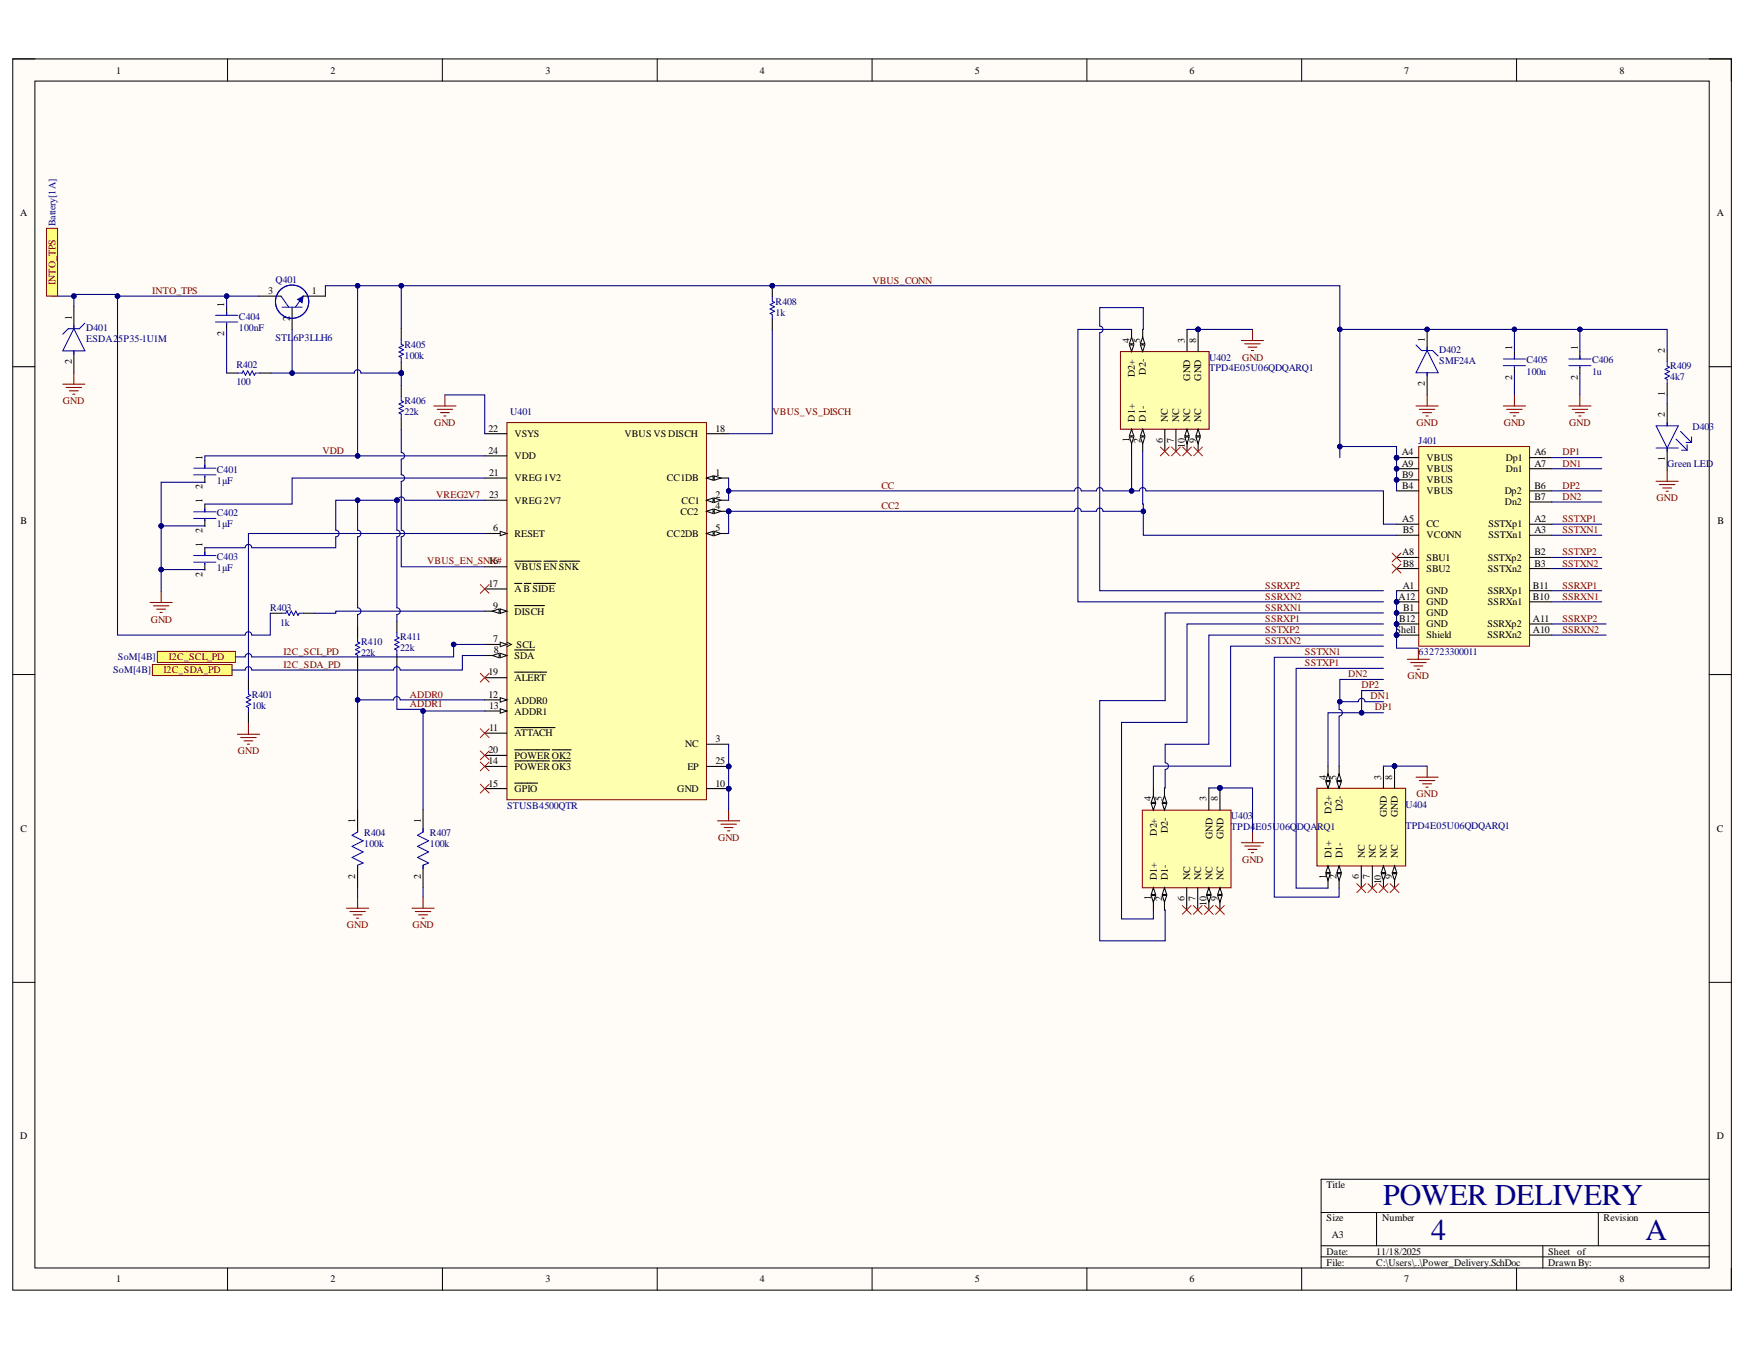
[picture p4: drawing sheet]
<svg xmlns="http://www.w3.org/2000/svg" width="279mm" height="216mm" viewBox="0 0 279 216" stroke-linecap="round" stroke-linejoin="round" font-family="sans-serif">
<defs><g id="words">
<g font-size="4.8" fill="#000080">
<text x="221.3" y="192.7">POWER DELIVERY</text>
<text x="229" y="198.3">4</text>
<text x="263.3" y="198.3">A</text>
</g>
<g font-size="1.6">
<text x="18.6" y="11.8">1</text>
<text x="52.9" y="11.8">2</text>
<text x="87.3" y="11.8">3</text>
<text x="121.6" y="11.8">4</text>
<text x="156" y="11.8">5</text>
<text x="190.4" y="11.8">6</text>
<text x="224.7" y="11.8">7</text>
<text x="259.2" y="11.8">8</text>
<text x="3.2" y="34.6">A</text>
<text x="274.7" y="34.6">A</text>
<text x="42.9" y="47">3</text>
<text x="49.9" y="47">1</text>
<text x="11.5" y="51.2" transform="rotate(-90 11.5 51.2)">1</text>
<text x="35.9" y="53.8" transform="rotate(-90 35.9 53.8)">2</text>
<text x="35.9" y="49.1" transform="rotate(-90 35.9 49.1)">1</text>
<text x="46.4" y="51.3" transform="rotate(-90 46.4 51.3)">2</text>
<text x="11.5" y="58.2" transform="rotate(-90 11.5 58.2)">2</text>
<text x="180.7" y="54.8" transform="rotate(-90 180.7 54.8)">4</text>
<text x="182.5" y="54.8" transform="rotate(-90 182.5 54.8)">5</text>
<text x="183.4" y="59.9" transform="rotate(-90 183.4 59.9)">D2-</text>
<text x="189.6" y="54.8" transform="rotate(-90 189.6 54.8)">3</text>
<text x="191.4" y="54.8" transform="rotate(-90 191.4 54.8)">8</text>
<text x="228" y="54.6" transform="rotate(-90 228 54.6)">1</text>
<text x="242" y="56" transform="rotate(-90 242 56)">1</text>
<text x="252.5" y="56" transform="rotate(-90 252.5 56)">1</text>
<text x="266.4" y="56.4" transform="rotate(-90 266.4 56.4)">2</text>
<text x="181.6" y="60.3" transform="rotate(-90 181.6 60.3)">D2+</text>
<text x="190.5" y="60.9" transform="rotate(-90 190.5 60.9)">GND</text>
<text x="192.2" y="60.9" transform="rotate(-90 192.2 60.9)">GND</text>
<text x="228" y="61.8" transform="rotate(-90 228 61.8)">2</text>
<text x="242" y="60.7" transform="rotate(-90 242 60.7)">2</text>
<text x="252.5" y="60.7" transform="rotate(-90 252.5 60.7)">2</text>
<text x="266.4" y="63.4" transform="rotate(-90 266.4 63.4)">1</text>
<text x="78.2" y="69">22</text>
<text x="82.3" y="69.9">VSYS</text>
<text x="99.9" y="69.9">VBUS VS DISCH</text>
<text x="114.5" y="69">18</text>
<text x="180.7" y="70.6" transform="rotate(-90 180.7 70.6)">1</text>
<text x="181.6" y="67.4" transform="rotate(-90 181.6 67.4)">D1+</text>
<text x="182.5" y="70.8" transform="rotate(-90 182.5 70.8)">2</text>
<text x="183.4" y="67.4" transform="rotate(-90 183.4 67.4)">D1-</text>
<text x="186.1" y="70.8" transform="rotate(-90 186.1 70.8)">6</text>
<text x="186.9" y="67.4" transform="rotate(-90 186.9 67.4)">NC</text>
<text x="187.8" y="70.8" transform="rotate(-90 187.8 70.8)">7</text>
<text x="188.7" y="67.4" transform="rotate(-90 188.7 67.4)">NC</text>
<text x="189.6" y="71.6" transform="rotate(-90 189.6 71.6)">10</text>
<text x="190.5" y="67.4" transform="rotate(-90 190.5 67.4)">NC</text>
<text x="191.4" y="70.8" transform="rotate(-90 191.4 70.8)">9</text>
<text x="192.2" y="67.4" transform="rotate(-90 192.2 67.4)">NC</text>
<text x="266.4" y="66.7" transform="rotate(-90 266.4 66.7)">2</text>
<text x="32.4" y="73.5" transform="rotate(-90 32.4 73.5)">1</text>
<text x="78.2" y="72.6">24</text>
<text x="78.3" y="76.1">21</text>
<text x="82.3" y="73.4">VDD</text>
<text x="82.3" y="77">VREG 1V2</text>
<text x="106.7" y="77">CC1DB</text>
<text x="114.5" y="76.1">1</text>
<text x="224.3" y="72.8">A4</text>
<text x="224.3" y="74.6">A9</text>
<text x="224.4" y="76.4">B9</text>
<text x="228.3" y="73.7">VBUS</text>
<text x="228.3" y="75.5">VBUS</text>
<text x="228.3" y="77.2">VBUS</text>
<text x="241" y="73.7">Dp1</text>
<text x="241" y="75.5">Dn1</text>
<text x="245.5" y="72.8">A6</text>
<text x="245.5" y="74.6">A7</text>
<text x="266.4" y="73.7" transform="rotate(-90 266.4 73.7)">1</text>
<text x="3.3" y="83.8">B</text>
<text x="32.4" y="80.5" transform="rotate(-90 32.4 80.5)">1</text>
<text x="32.4" y="78.3" transform="rotate(-90 32.4 78.3)">2</text>
<text x="78.3" y="79.7">23</text>
<text x="82.3" y="80.5">VREG 2V7</text>
<text x="108.9" y="82.3">CC2</text>
<text x="109.1" y="80.5">CC1</text>
<text x="114.5" y="79.7">2</text>
<text x="114.5" y="81.5">4</text>
<text x="224.4" y="83.5">A5</text>
<text x="224.4" y="78.2">B4</text>
<text x="228.3" y="79">VBUS</text>
<text x="240.8" y="79">Dp2</text>
<text x="240.8" y="80.8">Dn2</text>
<text x="245.5" y="83.5">A2</text>
<text x="245.5" y="78.2">B6</text>
<text x="245.5" y="79.9">B7</text>
<text x="274.8" y="83.8">B</text>
<text x="32.4" y="87.5" transform="rotate(-90 32.4 87.5)">1</text>
<text x="32.4" y="85.2" transform="rotate(-90 32.4 85.2)">2</text>
<text x="78.9" y="84.9">6</text>
<text x="82.3" y="85.9">RESET</text>
<text x="106.7" y="85.9">CC2DB</text>
<text x="114.5" y="84.9">5</text>
<text x="224.4" y="88.8">A8</text>
<text x="224.5" y="85.3">B5</text>
<text x="228.3" y="84.3">CC</text>
<text x="228.3" y="89.7">SBU1</text>
<text x="228.3" y="86.1">VCONN</text>
<text x="238.1" y="89.7">SSTXp2</text>
<text x="238.2" y="84.3">SSTXp1</text>
<text x="238.2" y="86.1">SSTXn1</text>
<text x="245.5" y="85.3">A3</text>
<text x="245.5" y="88.8">B2</text>
<text x="32.4" y="92.2" transform="rotate(-90 32.4 92.2)">2</text>
<text x="78.2" y="93.8">17</text>
<text x="82.3" y="94.7">A B SIDE</text>
<text x="82.3" y="91.2">VBUS EN SNK</text>
<text x="223.8" y="95.9">A12</text>
<text x="224.5" y="94.2">A1</text>
<text x="224.5" y="90.6">B8</text>
<text x="228.3" y="95">GND</text>
<text x="228.3" y="91.4">SBU2</text>
<text x="238.1" y="91.4">SSTXn2</text>
<text x="238.1" y="95">SSRXp1</text>
<text x="245.3" y="95.9">B10</text>
<text x="245.3" y="94.2">B11</text>
<text x="245.5" y="90.6">B3</text>
<text x="78.9" y="97.4">9</text>
<text x="82.3" y="98.3">DISCH</text>
<text x="223.3" y="101.3">Shell</text>
<text x="223.9" y="99.5">B12</text>
<text x="224.6" y="97.7">B1</text>
<text x="228.3" y="96.8">GND</text>
<text x="228.3" y="98.6">GND</text>
<text x="228.3" y="100.3">GND</text>
<text x="238" y="100.3">SSRXp2</text>
<text x="238.1" y="96.8">SSRXn1</text>
<text x="245.3" y="101.3">A10</text>
<text x="245.3" y="99.5">A11</text>
<text x="78.9" y="102.7">7</text>
<text x="79" y="104.5">8</text>
<text x="82.3" y="105.4">SDA</text>
<text x="82.7" y="103.6">SCL</text>
<text x="228.3" y="102.1">Shield</text>
<text x="238" y="102.1">SSRXn2</text>
<text x="78.2" y="111.6">12</text>
<text x="78.2" y="108">19</text>
<text x="78.3" y="113.4">13</text>
<text x="82.3" y="112.5">ADDR0</text>
<text x="82.3" y="109">ALERT</text>
<text x="78.3" y="116.9">11</text>
<text x="82.3" y="114.3">ADDR1</text>
<text x="82.3" y="117.8">ATTACH</text>
<text x="109.7" y="119.5">NC</text>
<text x="114.5" y="118.7">3</text>
<text x="78.2" y="125.8">15</text>
<text x="78.2" y="120.5">20</text>
<text x="78.2" y="122.2">14</text>
<text x="82.3" y="121.3">POWER OK2</text>
<text x="82.3" y="123.1">POWER OK3</text>
<text x="110" y="123.1">EP</text>
<text x="114.5" y="122.2">25</text>
<text x="114.5" y="125.8">10</text>
<text x="212.2" y="124.7" transform="rotate(-90 212.2 124.7)">4</text>
<text x="213.9" y="124.7" transform="rotate(-90 213.9 124.7)">5</text>
<text x="221" y="124.7" transform="rotate(-90 221 124.7)">3</text>
<text x="222.8" y="124.7" transform="rotate(-90 222.8 124.7)">8</text>
<text x="56.9" y="131.6" transform="rotate(-90 56.9 131.6)">1</text>
<text x="67.3" y="131.6" transform="rotate(-90 67.3 131.6)">1</text>
<text x="82.3" y="126.6">GPIO</text>
<text x="108.4" y="126.6">GND</text>
<text x="184.2" y="128.2" transform="rotate(-90 184.2 128.2)">4</text>
<text x="186" y="128.2" transform="rotate(-90 186 128.2)">5</text>
<text x="193.1" y="128.2" transform="rotate(-90 193.1 128.2)">3</text>
<text x="194.9" y="128.2" transform="rotate(-90 194.9 128.2)">8</text>
<text x="213" y="130.1" transform="rotate(-90 213 130.1)">D2+</text>
<text x="214.8" y="129.8" transform="rotate(-90 214.8 129.8)">D2-</text>
<text x="221.9" y="130.7" transform="rotate(-90 221.9 130.7)">GND</text>
<text x="223.7" y="130.7" transform="rotate(-90 223.7 130.7)">GND</text>
<text x="3.3" y="133.1">C</text>
<text x="185.1" y="133.7" transform="rotate(-90 185.1 133.7)">D2+</text>
<text x="186.9" y="133.2" transform="rotate(-90 186.9 133.2)">D2-</text>
<text x="194" y="134.2" transform="rotate(-90 194 134.2)">GND</text>
<text x="195.8" y="134.2" transform="rotate(-90 195.8 134.2)">GND</text>
<text x="213" y="137.2" transform="rotate(-90 213 137.2)">D1+</text>
<text x="214.8" y="137.2" transform="rotate(-90 214.8 137.2)">D1-</text>
<text x="218.4" y="137.2" transform="rotate(-90 218.4 137.2)">NC</text>
<text x="220.2" y="137.2" transform="rotate(-90 220.2 137.2)">NC</text>
<text x="221.9" y="137.2" transform="rotate(-90 221.9 137.2)">NC</text>
<text x="223.7" y="137.2" transform="rotate(-90 223.7 137.2)">NC</text>
<text x="274.7" y="133.1">C</text>
<text x="56.9" y="140.5" transform="rotate(-90 56.9 140.5)">2</text>
<text x="67.3" y="140.5" transform="rotate(-90 67.3 140.5)">2</text>
<text x="184.2" y="144" transform="rotate(-90 184.2 144)">1</text>
<text x="185.1" y="140.8" transform="rotate(-90 185.1 140.8)">D1+</text>
<text x="186.9" y="140.8" transform="rotate(-90 186.9 140.8)">D1-</text>
<text x="190.5" y="140.8" transform="rotate(-90 190.5 140.8)">NC</text>
<text x="192.2" y="140.8" transform="rotate(-90 192.2 140.8)">NC</text>
<text x="194" y="140.8" transform="rotate(-90 194 140.8)">NC</text>
<text x="195.8" y="140.8" transform="rotate(-90 195.8 140.8)">NC</text>
<text x="212.2" y="140.5" transform="rotate(-90 212.2 140.5)">1</text>
<text x="213.9" y="140.6" transform="rotate(-90 213.9 140.6)">2</text>
<text x="217.4" y="140.6" transform="rotate(-90 217.4 140.6)">6</text>
<text x="219.2" y="140.6" transform="rotate(-90 219.2 140.6)">7</text>
<text x="221" y="141.4" transform="rotate(-90 221 141.4)">10</text>
<text x="222.8" y="140.6" transform="rotate(-90 222.8 140.6)">9</text>
<text x="186" y="144.1" transform="rotate(-90 186 144.1)">2</text>
<text x="189.5" y="144.2" transform="rotate(-90 189.5 144.2)">6</text>
<text x="191.3" y="144.1" transform="rotate(-90 191.3 144.1)">7</text>
<text x="193.1" y="144.9" transform="rotate(-90 193.1 144.9)">10</text>
<text x="194.9" y="144.1" transform="rotate(-90 194.9 144.1)">9</text>
<text x="3.2" y="182.2">D</text>
<text x="274.7" y="182.2">D</text>
<text x="212.3" y="190">Title</text>
<text x="212.3" y="195.3">Size</text>
<text x="221.2" y="195.3">Number</text>
<text x="256.6" y="195.3">Revision</text>
<text x="212.3" y="200.7">Date:</text>
<text x="212.3" y="202.4">File:</text>
<text x="213.1" y="198">A3</text>
<text x="220.2" y="200.7">11/18/2025</text>
<text x="220.2" y="202.4">C:\Users\..\Power_Delivery.SchDoc</text>
<text x="247.7" y="200.7">Sheet of</text>
<text x="247.7" y="202.4">Drawn By:</text>
<text x="18.6" y="205.1">1</text>
<text x="52.9" y="205.1">2</text>
<text x="87.3" y="205.1">3</text>
<text x="121.6" y="205.1">4</text>
<text x="156" y="205.1">5</text>
<text x="190.4" y="205.1">6</text>
<text x="224.7" y="205.1">7</text>
<text x="259.2" y="205.1">8</text>
</g>
<g font-size="1.6" fill="#000080">
<text x="8.9" y="36.1" transform="rotate(-90 8.9 36.1)">Battery[1A]</text>
<text x="44.1" y="45.3">Q401</text>
<text x="13.8" y="53">D401</text>
<text x="38.2" y="51.2">C404</text>
<text x="38.2" y="53">100nF</text>
<text x="124.1" y="48.7">R408</text>
<text x="124.1" y="50.5">1k</text>
<text x="13.8" y="54.7">ESDA2</text>
<text x="18.9" y="54.7">5P35-1U1M</text>
<text x="37.8" y="58.8">R402</text>
<text x="44.1" y="54.5">STL</text>
<text x="46.9" y="54.5">6P3LLH6</text>
<text x="64.7" y="55.6">R405</text>
<text x="64.7" y="57.4">100k</text>
<text x="193.5" y="57.7">U402</text>
<text x="193.5" y="59.4">TPD4E05U06QDQARQ1</text>
<text x="230.3" y="56.4">D402</text>
<text x="230.3" y="58.2">SMF24A</text>
<text x="244.3" y="58.1">C405</text>
<text x="244.3" y="59.9">100n</text>
<text x="254.8" y="58.1">C406</text>
<text x="254.8" y="59.9">1u</text>
<text x="267.3" y="59">R409</text>
<text x="37.8" y="61.6">100</text>
<text x="64.7" y="64.6">R406</text>
<text x="267.3" y="60.8">4k7</text>
<text x="64.7" y="66.4">22k</text>
<text x="81.6" y="66.3">U401</text>
<text x="227" y="71.1">J401</text>
<text x="270.8" y="68.8">D40</text>
<text x="273.5" y="68.8">3</text>
<text x="34.7" y="75.6">C401</text>
<text x="34.7" y="77.4">1µF</text>
<text x="266.8" y="74.7">Green LED</text>
<text x="34.7" y="82.6">C402</text>
<text x="34.7" y="84.3">1µF</text>
<text x="34.7" y="89.6">C403</text>
<text x="34.7" y="91.4">1µF</text>
<text x="43.2" y="97.7">R403</text>
<text x="44.8" y="100.1">1k</text>
<text x="18.1" y="107.7">SoM[4B]</text>
<text x="18.9" y="105.6">SoM[4B]</text>
<text x="57.8" y="103.2">R410</text>
<text x="57.8" y="105">22k</text>
<text x="64" y="102.4">R411</text>
<text x="64" y="104.1">22k</text>
<text x="227" y="104.7">632723300011</text>
<text x="40.3" y="111.6">R401</text>
<text x="40.3" y="113.4">10k</text>
<text x="81.1" y="129.3">STUSB4500QTR</text>
<text x="197" y="131">U403</text>
<text x="224.9" y="129.2">U404</text>
<text x="58.3" y="133.7">R404</text>
<text x="58.3" y="135.5">100k</text>
<text x="68.8" y="133.7">R407</text>
<text x="68.8" y="135.5">100k</text>
<text x="197" y="132.7">TPD4</text>
<text x="200.9" y="132.7">E05U06Q</text>
<text x="207.5" y="132.7">DQA</text>
<text x="210.8" y="132.7">RQ1</text>
<text x="224.9" y="132.6">TPD4E05U06QDQARQ1</text>
</g>
<g font-size="1.6" fill="#800000">
<text x="8.9" y="45.6" transform="rotate(-90 8.9 45.6)">INTO_TPS</text>
<text x="24.4" y="47">INTO_TPS</text>
<text x="139.6" y="45.3">VBUS_CONN</text>
<text x="198.7" y="57.7">GND</text>
<text x="10.1" y="64.6">GND</text>
<text x="69.5" y="68.1">GND</text>
<text x="123.6" y="66.3">VBUS_VS_DISCH</text>
<text x="226.7" y="68.1">GND</text>
<text x="240.6" y="68.1">GND</text>
<text x="251.1" y="68.1">GND</text>
<text x="51.6" y="72.6">VDD</text>
<text x="250" y="72.8">DP1</text>
<text x="250" y="74.6">DN1</text>
<text x="69.8" y="79.7">VREG2V7</text>
<text x="141" y="78.2">CC</text>
<text x="141" y="81.5">CC2</text>
<text x="250" y="78.2">DP2</text>
<text x="250" y="79.9">DN2</text>
<text x="250" y="83.5">SSTXP1</text>
<text x="265.1" y="80.2">GND</text>
<text x="250" y="85.3">SSTXN1</text>
<text x="250" y="88.8">SSTXP2</text>
<text x="68.4" y="90.3">VBUS_EN_SN1K6#</text>
<text x="202.5" y="94.2">SSRXP2</text>
<text x="202.5" y="95.9">SSRXN2</text>
<text x="250" y="90.6">SSTXN2</text>
<text x="250" y="94.2">SSRXP1</text>
<text x="250" y="95.9">SSRXN1</text>
<text x="24.1" y="99.6">GND</text>
<text x="202.5" y="97.7">SSRXN1</text>
<text x="202.5" y="99.5">SSRXP1</text>
<text x="202.5" y="101.3">SSTXP2</text>
<text x="250" y="99.5">SSRXP2</text>
<text x="250" y="101.3">SSRXN2</text>
<text x="26.1" y="107.7">I2C_SDA_PD</text>
<text x="27" y="105.6">I2C_SCL_PD</text>
<text x="45.4" y="104.7">I2C_SCL_PD</text>
<text x="45.4" y="106.8">I2C_SDA_PD</text>
<text x="202.5" y="103">SSTXN2</text>
<text x="208.8" y="104.7">SSTXN1</text>
<text x="208.8" y="106.5">SSTXP1</text>
<text x="65.6" y="111.6">ADDR0</text>
<text x="65.6" y="113.1">ADDR1</text>
<text x="215.8" y="108.3">DN2</text>
<text x="217.9" y="110.1">DP2</text>
<text x="219.3" y="111.8">DN1</text>
<text x="220" y="113.6">DP1</text>
<text x="225.2" y="108.6">GND</text>
<text x="38.1" y="120.6">GND</text>
<text x="226.7" y="127.5">GND</text>
<text x="114.9" y="134.5">GND</text>
<text x="198.7" y="138">GND</text>
<text x="55.5" y="148.5">GND</text>
<text x="66" y="148.5">GND</text>
</g>
</g></defs>
<path d="M2 9.4h275.1v196.9h-275.1z" fill-rule="evenodd" fill="#fffcf8"/>
<path d="M2 9.4h275.1v196.9h-275.1z" fill="none" stroke="#000" stroke-width=".16"/>
<path d="M5.6 13h267.9v189.8h-267.9z" fill-rule="evenodd" fill="#fffcf8"/>
<g fill="none" stroke="#000" stroke-width=".16">
<path d="M2 9.4h3.6M5.6 13h267.9v189.8h-267.9zM36.4 9.4v3.6M70.8 9.4v3.6M105.2 9.4v3.6M139.5 9.4v3.6M173.9 9.4v3.6M208.3 9.4v3.6M242.7 9.4v3.6M273.5 9.4h3.6v3.6M2 58.6h3.6M273.5 58.6h3.6"/>
<path d="M2 107.9h3.6M273.5 107.9h3.6M2 157.1h3.6M273.5 157.1h3.6M211.4 193.9h62.1M211.4 199.2h62.1M220.3 193.9v5.3M246.9 199.2v3.6M255.8 193.9v5.3M273.5 188.6h-62.1v14.2M36.4 202.8v3.5M70.8 202.8v3.5"/>
<path d="M105.2 202.8v3.5M139.6 202.8v3.5M173.9 202.8v3.5M208.3 202.8v3.5M211.4 201h62.1M242.7 202.8v3.5M277.1 202.8v3.5"/>
</g>
<circle cx="191.7" cy="52.7" r=".35" fill="#000080"/>
<circle cx="191.7" cy="52.7" r=".35" fill="none" stroke="#000080" stroke-width=".16"/>
<path d="M179.3 56.2h14.2v12.5h-14.2z" fill-rule="evenodd" fill="#ffffb0"/>
<path d="M179.3 56.2h14.2v12.5h-14.2z" fill="none" stroke="#800000" stroke-width=".17"/>
<path d="M181.1 68.7v3.5" fill="none" stroke="#000" stroke-width=".17"/>
<path d="M181.1 68.7l.3 1h-.7z" fill="#f8fcff"/>
<path d="M181.1 68.7l.3 1h-.7z" fill="none" stroke="#000" stroke-width=".16"/>
<path d="M180.7 69.9h.7l-.3 1.1z" fill="#f8fcff"/>
<path d="M180.7 69.9h.7l-.3 1.1z" fill="none" stroke="#000" stroke-width=".16"/>
<path d="M182.9 68.7v3.5" fill="none" stroke="#000" stroke-width=".17"/>
<path d="M182.9 68.7l.3 1h-.7z" fill="#f8fcff"/>
<path d="M182.9 68.7l.3 1h-.7z" fill="none" stroke="#000" stroke-width=".16"/>
<path d="M182.5 69.9h.7l-.3 1.1z" fill="#f8fcff"/>
<path d="M182.5 69.9h.7l-.3 1.1z" fill="none" stroke="#000" stroke-width=".16"/>
<path d="M181.1 52.7v3.5M186.4 68.7v3.5M188.2 68.7v3.5" fill="none" stroke="#000" stroke-width=".17"/>
<path d="M180.7 55.2h.7l-.3 1z" fill="#f8fcff"/>
<path d="M180.7 55.2h.7l-.3 1z" fill="none" stroke="#000" stroke-width=".16"/>
<path d="M181.1 53.9l.3 1.1h-.7z" fill="#f8fcff"/>
<path d="M181.1 53.9l.3 1.1h-.7z" fill="none" stroke="#000" stroke-width=".16"/>
<path d="M182.9 52.7v3.5" fill="none" stroke="#000" stroke-width=".17"/>
<path d="M182.5 55.2h.7l-.3 1z" fill="#f8fcff"/>
<path d="M182.5 55.2h.7l-.3 1z" fill="none" stroke="#000" stroke-width=".16"/>
<path d="M182.9 53.9l.3 1.1h-.7z" fill="#f8fcff"/>
<path d="M182.9 53.9l.3 1.1h-.7z" fill="none" stroke="#000" stroke-width=".16"/>
<path d="M189.9 52.7v3.5M191.7 52.7v3.5" fill="none" stroke="#000" stroke-width=".17"/>
<circle cx="191.7" cy="52.7" r=".35" fill="#000080"/>
<circle cx="191.7" cy="52.7" r=".35" fill="none" stroke="#000080" stroke-width=".16"/>
<path d="M191.7 68.7v3.5" fill="none" stroke="#000" stroke-width=".17"/>
<path d="M191.7 68.7l.4 1h-.7z" fill="#f8fcff"/>
<path d="M191.7 68.7l.4 1h-.7z" fill="none" stroke="#000" stroke-width=".16"/>
<path d="M191.4 69.9h.7l-.4 1.1z" fill="#f8fcff"/>
<path d="M191.4 69.9h.7l-.4 1.1z" fill="none" stroke="#000" stroke-width=".16"/>
<path d="M189.9 68.7v3.5" fill="none" stroke="#000" stroke-width=".17"/>
<path d="M189.9 68.7l.4 1h-.7z" fill="#f8fcff"/>
<path d="M189.9 68.7l.4 1h-.7z" fill="none" stroke="#000" stroke-width=".16"/>
<path d="M189.6 69.9h.7l-.4 1.1z" fill="#f8fcff"/>
<path d="M189.6 69.9h.7l-.4 1.1z" fill="none" stroke="#000" stroke-width=".16"/>
<circle cx="223.2" cy="122.5" r=".35" fill="#000080"/>
<circle cx="223.2" cy="122.5" r=".35" fill="none" stroke="#000080" stroke-width=".16"/>
<path d="M210.7 126.1h14.2v12.4h-14.2z" fill-rule="evenodd" fill="#ffffb0"/>
<path d="M210.7 126.1h14.2v12.4h-14.2z" fill="none" stroke="#800000" stroke-width=".17"/>
<path d="M212.5 138.5v3.5" fill="none" stroke="#000" stroke-width=".17"/>
<path d="M212.5 138.5l.4 1.1h-.7z" fill="#f8fcff"/>
<path d="M212.5 138.5l.4 1.1h-.7z" fill="none" stroke="#000" stroke-width=".16"/>
<path d="M212.2 139.7h.7l-.4 1.1z" fill="#f8fcff"/>
<path d="M212.2 139.7h.7l-.4 1.1z" fill="none" stroke="#000" stroke-width=".16"/>
<path d="M214.3 138.5v3.5" fill="none" stroke="#000" stroke-width=".17"/>
<path d="M214.3 138.5l.3 1.1h-.7z" fill="#f8fcff"/>
<path d="M214.3 138.5l.3 1.1h-.7z" fill="none" stroke="#000" stroke-width=".16"/>
<path d="M213.9 139.7h.7l-.3 1.1z" fill="#f8fcff"/>
<path d="M213.9 139.7h.7l-.3 1.1z" fill="none" stroke="#000" stroke-width=".16"/>
<path d="M212.5 122.5v3.6M217.8 138.5v3.5M219.6 138.5v3.5" fill="none" stroke="#000" stroke-width=".17"/>
<path d="M212.2 125h.7l-.4 1.1z" fill="#f8fcff"/>
<path d="M212.2 125h.7l-.4 1.1z" fill="none" stroke="#000" stroke-width=".16"/>
<path d="M212.5 123.8l.4 1h-.7z" fill="#f8fcff"/>
<path d="M212.5 123.8l.4 1h-.7z" fill="none" stroke="#000" stroke-width=".16"/>
<path d="M214.3 122.5v3.6" fill="none" stroke="#000" stroke-width=".17"/>
<path d="M213.9 125h.7l-.3 1.1z" fill="#f8fcff"/>
<path d="M213.9 125h.7l-.3 1.1z" fill="none" stroke="#000" stroke-width=".16"/>
<path d="M214.3 123.8l.3 1h-.7z" fill="#f8fcff"/>
<path d="M214.3 123.8l.3 1h-.7z" fill="none" stroke="#000" stroke-width=".16"/>
<path d="M221.4 122.5v3.6M223.2 122.5v3.6" fill="none" stroke="#000" stroke-width=".17"/>
<circle cx="223.2" cy="122.5" r=".35" fill="#000080"/>
<circle cx="223.2" cy="122.5" r=".35" fill="none" stroke="#000080" stroke-width=".16"/>
<path d="M223.2 138.5v3.5" fill="none" stroke="#000" stroke-width=".17"/>
<path d="M223.2 138.5l.3 1.1h-.7z" fill="#f8fcff"/>
<path d="M223.2 138.5l.3 1.1h-.7z" fill="none" stroke="#000" stroke-width=".16"/>
<path d="M222.8 139.7h.7l-.3 1.1z" fill="#f8fcff"/>
<path d="M222.8 139.7h.7l-.3 1.1z" fill="none" stroke="#000" stroke-width=".16"/>
<path d="M221.4 138.5v3.5" fill="none" stroke="#000" stroke-width=".17"/>
<path d="M221.4 138.5l.3 1.1h-.7z" fill="#f8fcff"/>
<path d="M221.4 138.5l.3 1.1h-.7z" fill="none" stroke="#000" stroke-width=".16"/>
<path d="M221 139.7h.7l-.3 1.1z" fill="#f8fcff"/>
<path d="M221 139.7h.7l-.3 1.1z" fill="none" stroke="#000" stroke-width=".16"/>
<circle cx="195.2" cy="126" r=".35" fill="#000080"/>
<circle cx="195.2" cy="126" r=".35" fill="none" stroke="#000080" stroke-width=".16"/>
<path d="M182.8 129.6h14.2v12.4h-14.2z" fill-rule="evenodd" fill="#ffffb0"/>
<path d="M182.8 129.6h14.2v12.4h-14.2z" fill="none" stroke="#800000" stroke-width=".17"/>
<path d="M184.6 142v3.5" fill="none" stroke="#000" stroke-width=".17"/>
<path d="M184.6 142l.3 1h-.7z" fill="#f8fcff"/>
<path d="M184.6 142l.3 1h-.7z" fill="none" stroke="#000" stroke-width=".16"/>
<path d="M184.2 143.2h.7l-.3 1.1z" fill="#f8fcff"/>
<path d="M184.2 143.2h.7l-.3 1.1z" fill="none" stroke="#000" stroke-width=".16"/>
<path d="M186.3 142v3.5" fill="none" stroke="#000" stroke-width=".17"/>
<path d="M186.3 142l.4 1h-.7z" fill="#f8fcff"/>
<path d="M186.3 142l.4 1h-.7z" fill="none" stroke="#000" stroke-width=".16"/>
<path d="M186 143.2h.7l-.4 1.1z" fill="#f8fcff"/>
<path d="M186 143.2h.7l-.4 1.1z" fill="none" stroke="#000" stroke-width=".16"/>
<path d="M184.6 126v3.6M189.9 142v3.5M191.7 142v3.5" fill="none" stroke="#000" stroke-width=".17"/>
<path d="M184.2 128.5h.7l-.3 1.1z" fill="#f8fcff"/>
<path d="M184.2 128.5h.7l-.3 1.1z" fill="none" stroke="#000" stroke-width=".16"/>
<path d="M184.6 127.3l.3 1h-.7z" fill="#f8fcff"/>
<path d="M184.6 127.3l.3 1h-.7z" fill="none" stroke="#000" stroke-width=".16"/>
<path d="M186.3 126v3.6" fill="none" stroke="#000" stroke-width=".17"/>
<path d="M186 128.5h.7l-.4 1.1z" fill="#f8fcff"/>
<path d="M186 128.5h.7l-.4 1.1z" fill="none" stroke="#000" stroke-width=".16"/>
<path d="M186.3 127.3l.4 1h-.7z" fill="#f8fcff"/>
<path d="M186.3 127.3l.4 1h-.7z" fill="none" stroke="#000" stroke-width=".16"/>
<path d="M193.4 126v3.6M195.2 126v3.6" fill="none" stroke="#000" stroke-width=".17"/>
<circle cx="195.2" cy="126" r=".35" fill="#000080"/>
<circle cx="195.2" cy="126" r=".35" fill="none" stroke="#000080" stroke-width=".16"/>
<path d="M195.2 142v3.5" fill="none" stroke="#000" stroke-width=".17"/>
<path d="M195.2 142l.4 1h-.7z" fill="#f8fcff"/>
<path d="M195.2 142l.4 1h-.7z" fill="none" stroke="#000" stroke-width=".16"/>
<path d="M194.9 143.2h.7l-.4 1.1z" fill="#f8fcff"/>
<path d="M194.9 143.2h.7l-.4 1.1z" fill="none" stroke="#000" stroke-width=".16"/>
<path d="M193.4 142v3.5" fill="none" stroke="#000" stroke-width=".17"/>
<path d="M193.4 142l.4 1h-.7z" fill="#f8fcff"/>
<path d="M193.4 142l.4 1h-.7z" fill="none" stroke="#000" stroke-width=".16"/>
<path d="M193.1 143.2h.7l-.4 1.1z" fill="#f8fcff"/>
<path d="M193.1 143.2h.7l-.4 1.1z" fill="none" stroke="#000" stroke-width=".16"/>
<path d="M228.4 52.5v3.6M228.4 59.6v3.6M242.3 56.2v1.2M242.3 58.7v1M252.8 56.2v1.2M252.8 58.7v1M266.8 56.1v1.7M266.8 61.4v1.8M266.8 64.6v3.5M266.8 71.7v3.5" fill="none" stroke="#000" stroke-width=".17"/>
<g fill="none" stroke="#00f" stroke-width=".17">
<path d="M226.6 55.2l.9 .9h1.8l.8 .8M228.4 56.1l1.7 3.5h-3.5zM228.4 55.5v.6M228.4 59.6v.5M240.6 57.4h3.5M240.6 58.5h3.5M242.3 56.9v.5M242.3 58.7v.1M251 57.4h3.6M251 58.5h3.6M252.8 56.9v.5M252.8 58.7v.1"/>
<path d="M266.8 57.8v.7l.3 .2-.7 .4 .7 .3-.7 .4 .7 .3-.7 .4 .4 .2v.7M265 68.1h3.6l-1.8 3.6zM265 71.7h3.6M266.8 67.6v.5M266.8 71.7v.5M268.2 70.2l1.8 1.8M268.9 69l1.8 1.8M269.1 72h.9M269.8 70.8h.9M270 71.1v.9M270.7 69.9v.9"/>
</g>
<g fill="none" stroke="#800000" stroke-width=".17">
<path d="M198.7 54.5h3.5M199.2 55h2.5M199.7 55.5h1.4M200.3 56.1h.3M200.4 52.7v1.8M226.6 64.9h3.5M227.1 65.5h2.5M227.7 66h1.4M228.2 66.5h.3M228.4 63.2v1.7M240.6 64.9h3.5M241.1 65.5h2.5"/>
<path d="M241.6 66h1.5M242.2 66.5h.3M242.3 63.2v1.7M251 64.9h3.6M251.6 65.5h2.5M252.1 66h1.4M252.6 66.5h.4M252.8 63.2v1.7M265 77h3.6M265.5 77.5h2.5M266.1 78h1.4M266.6 78.6h.4"/>
<path d="M266.8 75.2v1.8M198.7 134.8h3.5M199.2 135.3h2.5M199.7 135.8h1.4M200.3 136.4h.3M200.4 133v1.8M226.6 124.3h3.5M227.1 124.8h2.5M227.7 125.4h1.4M228.2 125.9h.3M228.4 122.5v1.8"/>
</g>
<g fill="none" stroke="#f00" stroke-width=".16">
<path d="M185.7 71.5l1.4 1.4M187.1 71.5l-1.4 1.4M187.5 71.5l1.4 1.4M188.9 71.5l-1.4 1.4M189.2 71.5l1.5 1.4M190.7 71.5l-1.5 1.4M191 71.5l1.4 1.4M192.4 71.5l-1.4 1.4M189.2 144.8l1.4 1.4M190.6 144.8l-1.4 1.4M191 144.8l1.4 1.4M192.4 144.8l-1.4 1.4"/>
<path d="M192.7 144.8l1.4 1.4M194.1 144.8l-1.4 1.4M194.5 144.8l1.4 1.4M195.9 144.8l-1.4 1.4M217.1 141.3l1.4 1.4M218.5 141.3l-1.4 1.4M218.9 141.3l1.4 1.4M220.3 141.3l-1.4 1.4M220.7 141.3l1.4 1.4M222.1 141.3l-1.4 1.4M222.5 141.3l1.4 1.4M223.9 141.3l-1.4 1.4"/>
</g>
<circle cx="116.6" cy="81.8" r=".35" fill="#000080"/>
<circle cx="116.6" cy="81.8" r=".35" fill="none" stroke="#000080" stroke-width=".16"/>
<circle cx="116.6" cy="122.6" r=".35" fill="#000080"/>
<circle cx="116.6" cy="122.6" r=".35" fill="none" stroke="#000080" stroke-width=".16"/>
<circle cx="116.6" cy="126.1" r=".36" fill="#000080"/>
<circle cx="116.6" cy="126.1" r=".36" fill="none" stroke="#000080" stroke-width=".16"/>
<path d="M81.1 67.6h31.9v60.3h-31.9z" fill-rule="evenodd" fill="#ffffb0"/>
<path d="M81.1 67.6h31.9v60.3h-31.9z" fill="none" stroke="#800000" stroke-width=".16"/>
<path d="M77.6 72.9h3.5M113 80h3.6" fill="none" stroke="#000" stroke-width=".17"/>
<path d="M113 80l1.1-.4v.8z" fill="#f8fcff"/>
<path d="M113 80l1.1-.4v.8z" fill="none" stroke="#000" stroke-width=".16"/>
<path d="M114.3 79.6l1.1 .4-1.1 .4z" fill="#f8fcff"/>
<path d="M114.3 79.6l1.1 .4-1.1 .4z" fill="none" stroke="#000" stroke-width=".16"/>
<path d="M113 76.5h3.6" fill="none" stroke="#000" stroke-width=".17"/>
<path d="M113 76.5l1.1-.4v.7z" fill="#f8fcff"/>
<path d="M113 76.5l1.1-.4v.7z" fill="none" stroke="#000" stroke-width=".16"/>
<path d="M114.3 76.1l1.1 .4-1.1 .3z" fill="#f8fcff"/>
<path d="M114.3 76.1l1.1 .4-1.1 .3z" fill="none" stroke="#000" stroke-width=".16"/>
<path d="M113 81.8h3.6" fill="none" stroke="#000" stroke-width=".17"/>
<path d="M113 81.8l1.1-.4v.7z" fill="#f8fcff"/>
<path d="M113 81.8l1.1-.4v.7z" fill="none" stroke="#000" stroke-width=".16"/>
<path d="M114.3 81.4l1.1 .4-1.1 .3z" fill="#f8fcff"/>
<path d="M114.3 81.4l1.1 .4-1.1 .3z" fill="none" stroke="#000" stroke-width=".16"/>
<circle cx="116.6" cy="81.8" r=".35" fill="#000080"/>
<circle cx="116.6" cy="81.8" r=".35" fill="none" stroke="#000080" stroke-width=".16"/>
<path d="M113 85.3h3.6" fill="none" stroke="#000" stroke-width=".17"/>
<path d="M113 85.3l1.1-.3v.7z" fill="#f8fcff"/>
<path d="M113 85.3l1.1-.3v.7z" fill="none" stroke="#000" stroke-width=".16"/>
<path d="M114.3 85l1.1 .3-1.1 .4z" fill="#f8fcff"/>
<path d="M114.3 85l1.1 .3-1.1 .4z" fill="none" stroke="#000" stroke-width=".16"/>
<path d="M77.6 111.9h3.5" fill="none" stroke="#000" stroke-width=".17"/>
<path d="M80 111.6l1.1 .3-1.1 .4z" fill="#f8fcff"/>
<path d="M80 111.6l1.1 .3-1.1 .4z" fill="none" stroke="#000" stroke-width=".16"/>
<path d="M77.6 113.7h3.5" fill="none" stroke="#000" stroke-width=".17"/>
<path d="M80 113.4l1.1 .3-1.1 .4z" fill="#f8fcff"/>
<path d="M80 113.4l1.1 .3-1.1 .4z" fill="none" stroke="#000" stroke-width=".16"/>
<path d="M77.6 76.5h3.5M77.6 80h3.5M77.6 94.2h3.5M77.6 97.7h3.5M82.4 93.3h1.1M83.9 93.3h1.1M85.4 93.3h3.5M77.6 108.4h3.5M77.6 117.3h3.5M82.4 107.5h5.1M82.4 116.4h6.4" fill="none" stroke="#000" stroke-width=".17"/>
<path d="M80 97.4l1.1 .3-1.1 .4z" fill="#f8fcff"/>
<path d="M80 97.4l1.1 .3-1.1 .4z" fill="none" stroke="#000" stroke-width=".16"/>
<path d="M78.8 97.7l1.1-.3v.7z" fill="#f8fcff"/>
<path d="M78.8 97.7l1.1-.3v.7z" fill="none" stroke="#000" stroke-width=".16"/>
<path d="M82.4 96.9h4.7M77.6 104.8h3.5M82.4 119.9h5.6M88.4 119.9h3M77.6 126.1h3.5M77.6 120.8h3.5M77.6 122.6h3.5M82.4 125.2h3.6M82.4 121.7h5.6M88.4 121.7h2.9" fill="none" stroke="#000" stroke-width=".17"/>
<path d="M80 104.5l1.1 .3-1.1 .4z" fill="#f8fcff"/>
<path d="M80 104.5l1.1 .3-1.1 .4z" fill="none" stroke="#000" stroke-width=".16"/>
<path d="M78.8 104.8l1.1-.3v.7z" fill="#f8fcff"/>
<path d="M78.8 104.8l1.1-.3v.7z" fill="none" stroke="#000" stroke-width=".16"/>
<path d="M77.6 90.6h3.5M82.4 89.8h4.2M87 89.8h2.2M89.6 89.8h3.2M82.4 103.9h3.1M113 122.6h3.6" fill="none" stroke="#000" stroke-width=".17"/>
<circle cx="116.6" cy="122.6" r=".35" fill="#000080"/>
<circle cx="116.6" cy="122.6" r=".35" fill="none" stroke="#000080" stroke-width=".16"/>
<path d="M77.6 85.3h3.5M113 119h3.6" fill="none" stroke="#000" stroke-width=".17"/>
<path d="M80 85l1.1 .3-1.1 .4z" fill="#f8fcff"/>
<path d="M80 85l1.1 .3-1.1 .4z" fill="none" stroke="#000" stroke-width=".16"/>
<path d="M77.6 103.1h3.5" fill="none" stroke="#000" stroke-width=".17"/>
<path d="M80 102.7l1.1 .4-1.1 .3z" fill="#f8fcff"/>
<path d="M80 102.7l1.1 .4-1.1 .3zM81.1 102.7l.7 .4-.7 .3" fill="none" stroke="#000" stroke-width=".16"/>
<path d="M77.6 69.4h3.5M113 69.4h3.6M113 126.1h3.6" fill="none" stroke="#000" stroke-width=".17"/>
<circle cx="116.6" cy="126.1" r=".36" fill="#000080"/>
<circle cx="116.6" cy="126.1" r=".36" fill="none" stroke="#000080" stroke-width=".16"/>
<circle cx="123.6" cy="45.7" r=".35" fill="#000080"/>
<circle cx="123.6" cy="45.7" r=".35" fill="none" stroke="#000080" stroke-width=".16"/>
<path d="M123.6 45.7v1.8" fill="none" stroke="#000" stroke-width=".17"/>
<circle cx="123.6" cy="45.7" r=".35" fill="#000080"/>
<circle cx="123.6" cy="45.7" r=".35" fill="none" stroke="#000080" stroke-width=".16"/>
<g fill="none" stroke="#000" stroke-width=".17">
<path d="M41.4 47.4h3.6M46.7 49.1v3.6M48.5 47.4h3.6M123.6 51v1.8M32.8 73.6v1.3M32.8 76.1v1.1M32.8 80.6v1.3M32.8 83.1v1.1M32.8 87.6v1.2M32.8 90.1v1M39.8 108.6v1.7M39.8 113.9v1.7"/>
<path d="M57.2 129.5v3.6M57.2 138.4v3.5M67.7 129.5v3.6M67.7 138.4v3.5"/>
</g>
<g fill="none" stroke="#00f" stroke-width=".17">
<path d="M45 47.4l1.2 1.7M45.1 49.1h3.2M48.5 47.4l-1.2 1.7M123.6 47.5v.7l.3 .2-.7 .3 .7 .4-.7 .3 .7 .4-.7 .3 .4 .2v.7M31 74.9h3.5M31 75.9h3.5M32.8 74.3v.6M32.8 76.1v.2M31 81.9h3.5M31 82.9h3.5M31 88.8h3.5M31 89.9h3.5"/>
<path d="M32.8 81.3v.6M32.8 83.1v.2M32.8 88.3v.5M32.8 90.1v.2M39.8 110.3v.7l.3 .2-.7 .4 .7 .3-.7 .4 .7 .3-.7 .4 .4 .2v.7M57.2 132.5v.6l-.9 .5 1.8 .9-1.8 .9 1.8 .8-1.8 .9 1.8 .9-.9 .4v.5M67.7 132.5v.6l-.9 .5 1.8 .9-1.8 .9 1.8 .8-1.8 .9 1.8 .9-.9 .4v.5"/>
</g>
<g fill="none" stroke="#800000" stroke-width=".17">
<path d="M69.4 64.9h3.6M70 65.5h2.4M70.5 66h1.4M71 66.5h.4M71.2 63.2v1.7M24 96.4h3.6M24.5 96.9h2.5M25.1 97.4h1.4M25.6 98h.4M25.8 94.6v1.8M38 117.4h3.5M38.5 118h2.5"/>
<path d="M39 118.5h1.5M39.6 119h.3M39.8 115.6v1.8M114.8 131.3h3.6M115.4 131.8h2.4M115.9 132.3h1.4M116.4 132.9h.4M116.6 129.5v1.8M55.4 145.2h3.6M56 145.8h2.5M56.5 146.3h1.4M57 146.8h.4"/>
<path d="M57.2 143.5v1.7M65.9 145.2h3.6M66.5 145.8h2.4M67 146.3h1.4M67.5 146.8h.4M67.7 143.5v1.7"/>
</g>
<path d="M76.9 93.5l1.4 1.4M78.3 93.5l-1.4 1.4M76.9 116.5l1.4 1.5M76.9 107.7l1.4 1.4M78.3 116.5l-1.4 1.5M78.3 107.7l-1.4 1.4M76.9 121.9l1.4 1.4M76.9 120.1l1.4 1.4M76.9 125.4l1.4 1.4M78.3 121.9l-1.4 1.4M78.3 120.1l-1.4 1.4M78.3 125.4l-1.4 1.4" fill="none" stroke="#f00" stroke-width=".16"/>
<path d="M47.6 47.9l.9-.5-.2 1z" fill="#00f"/>
<path d="M47.6 47.9l.9-.5-.2 1z" fill="none" stroke="#00f" stroke-width=".16"/>
<g fill="none" stroke="#00f" stroke-width=".17">
<path d="M64.2 63.4v.7l.4 .2-.7 .3 .7 .4-.7 .3 .7 .4-.7 .3 .3 .2v.7"/>
<circle cx="46.7" cy="48.2" r="2.66"/>
</g>
<path d="M64.2 61.6v1.8M64.2 66.9v1.8" fill="none" stroke="#000" stroke-width=".17"/>
<circle cx="64.2" cy="59.7" r=".35" fill="#000080"/>
<circle cx="64.2" cy="59.7" r=".35" fill="none" stroke="#000080" stroke-width=".16"/>
<path d="M64.2 52.6v1.7M64.2 57.9v1.8" fill="none" stroke="#000" stroke-width=".17"/>
<circle cx="64.2" cy="59.7" r=".35" fill="#000080"/>
<circle cx="64.2" cy="59.7" r=".35" fill="none" stroke="#000080" stroke-width=".16"/>
<g fill="none" stroke="#00f" stroke-width=".17">
<path d="M11.8 52.6l1.8 3.5h-3.6zM11.8 52v.6M11.8 56.1v.5M13.6 51.7l-.9 .9h-1.8l-.9 .9M34.5 50.4h3.5M34.5 51.5h3.5M36.3 49.9v.5M36.3 51.7v.1M38 59.7h.8l.1-.4 .4 .7 .3-.7 .4 .7 .3-.7 .4 .7 .2-.3h.7M64.2 54.3v.8l.4 .1-.7 .4 .7 .3-.7 .4 .7 .3-.7 .4 .3 .2v.7M45 98.1h.7l.2-.4 .4 .7 .3-.7 .4 .7 .3-.7 .4 .7 .2-.3h.7M57.2 101.9v.8l.4 .1-.7 .4 .7 .3-.7 .4 .7 .3-.7 .4 .3 .2v.7"/>
<path d="M63.5 101.1v.7l.4 .2-.7 .4 .7 .3-.7 .4 .7 .3-.7 .4 .3 .2v.7"/>
</g>
<path d="M11.8 49v3.6M11.8 56.1v3.6M36.3 59.7h1.7M36.3 49.2v1.2M36.3 51.7v1M41.6 59.7h1.8M43.3 98.1h1.7M48.6 98.1h1.7M63.5 99.4v1.7M57.2 100.2v1.7M57.2 105.5v1.8M63.5 104.7v1.8" fill="none" stroke="#000" stroke-width=".17"/>
<path d="M11.8 59.7v1.7M10 61.4h3.6M10.6 62h2.5M11.1 62.5h1.4M11.6 63h.4" fill="none" stroke="#800000" stroke-width=".17"/>
<path d="M25.2 104.2h12.5v1.7h-12.5z" fill-rule="evenodd" fill="#ffff80"/>
<path d="M25.2 104.2h12.5v1.7h-12.5z" fill="none" stroke="#800000" stroke-width=".16"/>
<path d="M24.4 106.3h12.7v1.7h-12.7z" fill-rule="evenodd" fill="#ffff80"/>
<path d="M24.4 106.3h12.7v1.7h-12.7z" fill="none" stroke="#800000" stroke-width=".16"/>
<circle cx="223.5" cy="73.2" r=".36" fill="#000080"/>
<circle cx="223.5" cy="73.2" r=".36" fill="none" stroke="#000080" stroke-width=".16"/>
<circle cx="223.5" cy="75" r=".35" fill="#000080"/>
<circle cx="223.5" cy="75" r=".35" fill="none" stroke="#000080" stroke-width=".16"/>
<circle cx="223.5" cy="96.2" r=".35" fill="#000080"/>
<circle cx="223.5" cy="96.2" r=".35" fill="none" stroke="#000080" stroke-width=".16"/>
<circle cx="223.5" cy="98" r=".35" fill="#000080"/>
<circle cx="223.5" cy="98" r=".35" fill="none" stroke="#000080" stroke-width=".16"/>
<circle cx="223.5" cy="76.7" r=".35" fill="#000080"/>
<circle cx="223.5" cy="76.7" r=".35" fill="none" stroke="#000080" stroke-width=".16"/>
<circle cx="223.5" cy="99.8" r=".35" fill="#000080"/>
<circle cx="223.5" cy="99.8" r=".35" fill="none" stroke="#000080" stroke-width=".16"/>
<circle cx="223.5" cy="101.6" r=".35" fill="#000080"/>
<circle cx="223.5" cy="101.6" r=".35" fill="none" stroke="#000080" stroke-width=".16"/>
<path d="M227 71.4h17.8v31.9h-17.8z" fill-rule="evenodd" fill="#ffffb0"/>
<path d="M227 71.4h17.8v31.9h-17.8z" fill="none" stroke="#800000" stroke-width=".16"/>
<path d="M223.5 73.2h3.5M223.5 94.5h3.5M244.8 83.8h3.5M244.8 85.6h3.5" fill="none" stroke="#000" stroke-width=".17"/>
<circle cx="223.5" cy="73.2" r=".36" fill="#000080"/>
<circle cx="223.5" cy="73.2" r=".36" fill="none" stroke="#000080" stroke-width=".16"/>
<path d="M223.5 75h3.5M244.8 73.2h3.5M244.8 75h3.5M223.5 83.8h3.5M223.5 89.2h3.5" fill="none" stroke="#000" stroke-width=".17"/>
<circle cx="223.5" cy="75" r=".35" fill="#000080"/>
<circle cx="223.5" cy="75" r=".35" fill="none" stroke="#000080" stroke-width=".16"/>
<path d="M223.5 96.2h3.5M244.8 99.8h3.5M244.8 101.6h3.5" fill="none" stroke="#000" stroke-width=".17"/>
<circle cx="223.5" cy="96.2" r=".35" fill="#000080"/>
<circle cx="223.5" cy="96.2" r=".35" fill="none" stroke="#000080" stroke-width=".16"/>
<path d="M223.5 98h3.5" fill="none" stroke="#000" stroke-width=".17"/>
<circle cx="223.5" cy="98" r=".35" fill="#000080"/>
<circle cx="223.5" cy="98" r=".35" fill="none" stroke="#000080" stroke-width=".16"/>
<path d="M223.5 78.5h3.5M223.5 76.7h3.5M223.5 90.9h3.5M223.5 85.6h3.5M244.8 89.2h3.5M244.8 90.9h3.5" fill="none" stroke="#000" stroke-width=".17"/>
<circle cx="223.5" cy="76.7" r=".35" fill="#000080"/>
<circle cx="223.5" cy="76.7" r=".35" fill="none" stroke="#000080" stroke-width=".16"/>
<path d="M223.5 99.8h3.5M244.8 96.2h3.5M244.8 94.5h3.5" fill="none" stroke="#000" stroke-width=".17"/>
<circle cx="223.5" cy="99.8" r=".35" fill="#000080"/>
<circle cx="223.5" cy="99.8" r=".35" fill="none" stroke="#000080" stroke-width=".16"/>
<path d="M244.8 78.5h3.5M244.8 80.3h3.5M223.5 101.6h3.5" fill="none" stroke="#000" stroke-width=".17"/>
<circle cx="223.5" cy="101.6" r=".35" fill="#000080"/>
<circle cx="223.5" cy="101.6" r=".35" fill="none" stroke="#000080" stroke-width=".16"/>
<path d="M222.8 88.4l1.4 1.5M222.8 90.2l1.4 1.4M224.2 88.4l-1.4 1.5M224.2 90.2l-1.4 1.4" fill="none" stroke="#f00" stroke-width=".16"/>
<path d="M214.4 71.4v1.8" fill="none" stroke="#000080" stroke-width=".17"/>
<circle cx="214.4" cy="71.4" r=".35" fill="#000080"/>
<circle cx="214.4" cy="71.4" r=".35" fill="none" stroke="#000080" stroke-width=".16"/>
<path d="M242.3 52.7v3.5" fill="none" stroke="#000080" stroke-width=".17"/>
<circle cx="242.3" cy="52.7" r=".35" fill="#000080"/>
<circle cx="242.3" cy="52.7" r=".35" fill="none" stroke="#000080" stroke-width=".16"/>
<path d="M252.8 52.7v3.5" fill="none" stroke="#000080" stroke-width=".17"/>
<circle cx="252.8" cy="52.7" r=".35" fill="#000080"/>
<circle cx="252.8" cy="52.7" r=".35" fill="none" stroke="#000080" stroke-width=".16"/>
<path d="M242.3 59.7v3.5M252.8 59.7v3.5M221.4 110.4h-3.5v3.6" fill="none" stroke="#000080" stroke-width=".17"/>
<circle cx="217.9" cy="114" r=".35" fill="#000080"/>
<circle cx="217.9" cy="114" r=".35" fill="none" stroke="#000080" stroke-width=".16"/>
<path d="M221.4 108.7h-7v3.5" fill="none" stroke="#000080" stroke-width=".17"/>
<circle cx="214.4" cy="112.2" r=".35" fill="#000080"/>
<circle cx="214.4" cy="112.2" r=".35" fill="none" stroke="#000080" stroke-width=".16"/>
<path d="M221.4 114h-8.9v8.5" fill="none" stroke="#000080" stroke-width=".17"/>
<circle cx="217.9" cy="114" r=".35" fill="#000080"/>
<circle cx="217.9" cy="114" r=".35" fill="none" stroke="#000080" stroke-width=".16"/>
<path d="M221.4 112.2h-3a.53 .53 0 0 0-.5-.5 .53 .53 0 0 0-.5 .5h-3.1v1.3a.53 .53 0 0 1 .5 .5 .53 .53 0 0 1-.5 .5v8" fill="none" stroke="#000080" stroke-width=".17"/>
<circle cx="214.4" cy="112.2" r=".35" fill="#000080"/>
<circle cx="214.4" cy="112.2" r=".35" fill="none" stroke="#000080" stroke-width=".16"/>
<path d="M221.4 99.8h-31.5v15.7h-10.4v31.5h5.1v-1.5M221.4 98h-34.9v14h-10.5v38.5h10.5v-5h-.2M221.4 103.3h-24.5v19.2h-12.3v3.5M221.4 101.6h-28v17.4h-6.9v3a.53 .53 0 0 1 .5 .5 .53 .53 0 0 1-.5 .6v2.9h-.2M193.4 126h1.8" fill="none" stroke="#000080" stroke-width=".17"/>
<circle cx="195.2" cy="126" r=".35" fill="#000080"/>
<circle cx="195.2" cy="126" r=".35" fill="none" stroke="#000080" stroke-width=".16"/>
<path d="M221.4 106.9h-14v35.1h5.1M221.4 105.1h-17.5v38.4h10.4v-1.5M195.2 126h5.2v7" fill="none" stroke="#000080" stroke-width=".17"/>
<circle cx="195.2" cy="126" r=".35" fill="#000080"/>
<circle cx="195.2" cy="126" r=".35" fill="none" stroke="#000080" stroke-width=".16"/>
<path d="M221.4 122.5h1.8" fill="none" stroke="#000080" stroke-width=".17"/>
<circle cx="223.2" cy="122.5" r=".35" fill="#000080"/>
<circle cx="223.2" cy="122.5" r=".35" fill="none" stroke="#000080" stroke-width=".16"/>
<path d="M223.2 122.5h5.2" fill="none" stroke="#000080" stroke-width=".17"/>
<circle cx="223.2" cy="122.5" r=".35" fill="#000080"/>
<circle cx="223.2" cy="122.5" r=".35" fill="none" stroke="#000080" stroke-width=".16"/>
<path d="M189.9 52.7h1.8" fill="none" stroke="#000080" stroke-width=".17"/>
<circle cx="191.7" cy="52.7" r=".35" fill="#000080"/>
<circle cx="191.7" cy="52.7" r=".35" fill="none" stroke="#000080" stroke-width=".16"/>
<path d="M191.7 52.7h8.7" fill="none" stroke="#000080" stroke-width=".17"/>
<circle cx="191.7" cy="52.7" r=".35" fill="#000080"/>
<circle cx="191.7" cy="52.7" r=".35" fill="none" stroke="#000080" stroke-width=".16"/>
<path d="M181.1 52.7h-8.6v43.5h48.9M182.9 52.7h.1v-3.5h-7v2.9a.53 .53 0 0 1 .5 .6 .53 .53 0 0 1-.5 .5v41.3h45.4M181.1 78.5h-4.6a.53 .53 0 0 0-.5-.5 .53 .53 0 0 0-.6 .5h-2.4a.53 .53 0 0 0-.5-.5 .53 .53 0 0 0-.6 .5h-55.3v1.5" fill="none" stroke="#000080" stroke-width=".17"/>
<circle cx="181.1" cy="78.5" r=".35" fill="#000080"/>
<circle cx="181.1" cy="78.5" r=".35" fill="none" stroke="#000080" stroke-width=".16"/>
<circle cx="116.6" cy="78.5" r=".35" fill="#000080"/>
<circle cx="116.6" cy="78.5" r=".35" fill="none" stroke="#000080" stroke-width=".16"/>
<path d="M123.6 52.8v16.6h-7M116.6 122.6v3.5" fill="none" stroke="#000080" stroke-width=".17"/>
<circle cx="116.6" cy="122.6" r=".35" fill="#000080"/>
<circle cx="116.6" cy="122.6" r=".35" fill="none" stroke="#000080" stroke-width=".16"/>
<circle cx="116.6" cy="126.1" r=".36" fill="#000080"/>
<circle cx="116.6" cy="126.1" r=".36" fill="none" stroke="#000080" stroke-width=".16"/>
<path d="M116.6 126.1v3.4" fill="none" stroke="#000080" stroke-width=".17"/>
<circle cx="116.6" cy="126.1" r=".36" fill="#000080"/>
<circle cx="116.6" cy="126.1" r=".36" fill="none" stroke="#000080" stroke-width=".16"/>
<path d="M116.6 81.8v3.5" fill="none" stroke="#000080" stroke-width=".17"/>
<circle cx="116.6" cy="81.8" r=".35" fill="#000080"/>
<circle cx="116.6" cy="81.8" r=".35" fill="none" stroke="#000080" stroke-width=".16"/>
<path d="M116.6 76.5v2" fill="none" stroke="#000080" stroke-width=".17"/>
<circle cx="116.6" cy="78.5" r=".35" fill="#000080"/>
<circle cx="116.6" cy="78.5" r=".35" fill="none" stroke="#000080" stroke-width=".16"/>
<path d="M32.8 77.2l-7-.1v17.5M57.2 141.9v1.6M67.7 141.9v1.6" fill="none" stroke="#000080" stroke-width=".17"/>
<circle cx="25.8" cy="84.1" r=".36" fill="#000080"/>
<circle cx="25.8" cy="84.1" r=".36" fill="none" stroke="#000080" stroke-width=".16"/>
<circle cx="25.8" cy="91.1" r=".36" fill="#000080"/>
<circle cx="25.8" cy="91.1" r=".36" fill="none" stroke="#000080" stroke-width=".16"/>
<path d="M25.8 91.1h7" fill="none" stroke="#000080" stroke-width=".17"/>
<circle cx="25.8" cy="91.1" r=".36" fill="#000080"/>
<circle cx="25.8" cy="91.1" r=".36" fill="none" stroke="#000080" stroke-width=".16"/>
<path d="M25.8 84.1l7 .1" fill="none" stroke="#000080" stroke-width=".17"/>
<circle cx="25.8" cy="84.1" r=".36" fill="#000080"/>
<circle cx="25.8" cy="84.1" r=".36" fill="none" stroke="#000080" stroke-width=".16"/>
<path d="M77.6 72.9h-44.8v.7" fill="none" stroke="#000080" stroke-width=".17"/>
<circle cx="57.2" cy="72.9" r=".35" fill="#000080"/>
<circle cx="57.2" cy="72.9" r=".35" fill="none" stroke="#000080" stroke-width=".16"/>
<path d="M77.6 76.5h-30.9v4.1h-13.9M116.6 119v3.6" fill="none" stroke="#000080" stroke-width=".17"/>
<circle cx="116.6" cy="122.6" r=".35" fill="#000080"/>
<circle cx="116.6" cy="122.6" r=".35" fill="none" stroke="#000080" stroke-width=".16"/>
<path d="M64.2 45.7h-12.1v1.7M71.2 63.2h6.4v6.2M77.6 85.3h-37.8v23.3" fill="none" stroke="#000080" stroke-width=".17"/>
<circle cx="64.2" cy="45.7" r=".35" fill="#000080"/>
<circle cx="64.2" cy="45.7" r=".35" fill="none" stroke="#000080" stroke-width=".16"/>
<circle cx="57.2" cy="45.7" r=".35" fill="#000080"/>
<circle cx="57.2" cy="45.7" r=".35" fill="none" stroke="#000080" stroke-width=".16"/>
<path d="M57.2 45.7v27.2" fill="none" stroke="#000080" stroke-width=".17"/>
<circle cx="57.2" cy="72.9" r=".35" fill="#000080"/>
<circle cx="57.2" cy="72.9" r=".35" fill="none" stroke="#000080" stroke-width=".16"/>
<circle cx="57.2" cy="45.7" r=".35" fill="#000080"/>
<circle cx="57.2" cy="45.7" r=".35" fill="none" stroke="#000080" stroke-width=".16"/>
<path d="M64.2 52.6v-6.9h150.2v7M64.2 68.7v3.7a.53 .53 0 0 1 .5 .5 .53 .53 0 0 1-.5 .5v2.5a.53 .53 0 0 1 .5 .6 .53 .53 0 0 1-.5 .5v7.8a.53 .53 0 0 1 .5 .5 .53 .53 0 0 1-.5 .6v4.7h13.4" fill="none" stroke="#000080" stroke-width=".17"/>
<circle cx="64.2" cy="45.7" r=".35" fill="#000080"/>
<circle cx="64.2" cy="45.7" r=".35" fill="none" stroke="#000080" stroke-width=".16"/>
<circle cx="123.6" cy="45.7" r=".35" fill="#000080"/>
<circle cx="123.6" cy="45.7" r=".35" fill="none" stroke="#000080" stroke-width=".16"/>
<circle cx="214.4" cy="52.7" r=".35" fill="#000080"/>
<circle cx="214.4" cy="52.7" r=".35" fill="none" stroke="#000080" stroke-width=".16"/>
<path d="M64.2 59.7v1.9" fill="none" stroke="#000080" stroke-width=".17"/>
<circle cx="64.2" cy="59.7" r=".35" fill="#000080"/>
<circle cx="64.2" cy="59.7" r=".35" fill="none" stroke="#000080" stroke-width=".16"/>
<path d="M43.4 59.7h13.3a.53 .53 0 0 1 .5-.6 .53 .53 0 0 1 .6 .6h6.4" fill="none" stroke="#000080" stroke-width=".17"/>
<circle cx="46.7" cy="59.7" r=".36" fill="#000080"/>
<circle cx="46.7" cy="59.7" r=".36" fill="none" stroke="#000080" stroke-width=".16"/>
<circle cx="64.2" cy="59.7" r=".35" fill="#000080"/>
<circle cx="64.2" cy="59.7" r=".35" fill="none" stroke="#000080" stroke-width=".16"/>
<path d="M46.7 52.7v7" fill="none" stroke="#000080" stroke-width=".17"/>
<circle cx="46.7" cy="59.7" r=".36" fill="#000080"/>
<circle cx="46.7" cy="59.7" r=".36" fill="none" stroke="#000080" stroke-width=".16"/>
<path d="M36.3 47.4v1.8M36.3 52.7v7" fill="none" stroke="#000080" stroke-width=".17"/>
<circle cx="36.3" cy="47.4" r=".36" fill="#000080"/>
<circle cx="36.3" cy="47.4" r=".36" fill="none" stroke="#000080" stroke-width=".16"/>
<path d="M41.4 47.4h-22.6v54.2h20.4a.53 .53 0 0 1 .6-.6 .53 .53 0 0 1 .5 .6h3v-3.5" fill="none" stroke="#000080" stroke-width=".17"/>
<circle cx="36.3" cy="47.4" r=".36" fill="#000080"/>
<circle cx="36.3" cy="47.4" r=".36" fill="none" stroke="#000080" stroke-width=".16"/>
<circle cx="18.8" cy="47.4" r=".36" fill="#000080"/>
<circle cx="18.8" cy="47.4" r=".36" fill="none" stroke="#000080" stroke-width=".16"/>
<path d="M18.8 47.4v-.3h-7v1.9M77.6 97.7h-23.9v.4h-3.4" fill="none" stroke="#000080" stroke-width=".17"/>
<circle cx="11.8" cy="47.4" r=".36" fill="#000080"/>
<circle cx="11.8" cy="47.4" r=".36" fill="none" stroke="#000080" stroke-width=".16"/>
<circle cx="18.8" cy="47.4" r=".36" fill="#000080"/>
<circle cx="18.8" cy="47.4" r=".36" fill="none" stroke="#000080" stroke-width=".16"/>
<path d="M8.3 47.4h3.5" fill="none" stroke="#000080" stroke-width=".17"/>
<circle cx="11.8" cy="47.4" r=".36" fill="#000080"/>
<circle cx="11.8" cy="47.4" r=".36" fill="none" stroke="#000080" stroke-width=".16"/>
<path d="M77.6 113.7h-9.9v15.8" fill="none" stroke="#000080" stroke-width=".17"/>
<circle cx="67.7" cy="113.7" r=".35" fill="#000080"/>
<circle cx="67.7" cy="113.7" r=".35" fill="none" stroke="#000080" stroke-width=".16"/>
<path d="M63.5 106.5v6.9h4.2v.3" fill="none" stroke="#000080" stroke-width=".17"/>
<circle cx="67.7" cy="113.7" r=".35" fill="#000080"/>
<circle cx="67.7" cy="113.7" r=".35" fill="none" stroke="#000080" stroke-width=".16"/>
<path d="M63.5 80v4.8a.53 .53 0 0 1 .5 .5 .53 .53 0 0 1-.5 .6v11.3a.53 .53 0 0 1 .5 .5 .53 .53 0 0 1-.5 .6v1.1" fill="none" stroke="#000080" stroke-width=".17"/>
<circle cx="63.5" cy="80" r=".35" fill="#000080"/>
<circle cx="63.5" cy="80" r=".35" fill="none" stroke="#000080" stroke-width=".16"/>
<path d="M77.6 111.9h-13.6a.53 .53 0 0 0-.5-.5 .53 .53 0 0 0-.5 .5h-5.8v17.6" fill="none" stroke="#000080" stroke-width=".17"/>
<circle cx="57.2" cy="111.9" r=".35" fill="#000080"/>
<circle cx="57.2" cy="111.9" r=".35" fill="none" stroke="#000080" stroke-width=".16"/>
<path d="M57.2 107.3v4.6" fill="none" stroke="#000080" stroke-width=".17"/>
<circle cx="57.2" cy="111.9" r=".35" fill="#000080"/>
<circle cx="57.2" cy="111.9" r=".35" fill="none" stroke="#000080" stroke-width=".16"/>
<path d="M57.2 80h-3.5v4.8a.53 .53 0 0 1 .6 .5 .53 .53 0 0 1-.6 .6v1.7h-13.4a.53 .53 0 0 0-.5-.5 .53 .53 0 0 0-.6 .5h-6.4" fill="none" stroke="#000080" stroke-width=".17"/>
<circle cx="57.2" cy="80" r=".35" fill="#000080"/>
<circle cx="57.2" cy="80" r=".35" fill="none" stroke="#000080" stroke-width=".16"/>
<path d="M63.5 80h.2a.53 .53 0 0 1 .5-.5 .53 .53 0 0 1 .5 .5h12.9" fill="none" stroke="#000080" stroke-width=".17"/>
<circle cx="63.5" cy="80" r=".35" fill="#000080"/>
<circle cx="63.5" cy="80" r=".35" fill="none" stroke="#000080" stroke-width=".16"/>
<path d="M63.5 80h-6.3v4.8a.53 .53 0 0 1 .6 .5 .53 .53 0 0 1-.6 .6v11.3a.53 .53 0 0 1 .6 .5 .53 .53 0 0 1-.6 .6v1.9" fill="none" stroke="#000080" stroke-width=".17"/>
<circle cx="57.2" cy="80" r=".35" fill="#000080"/>
<circle cx="57.2" cy="80" r=".35" fill="none" stroke="#000080" stroke-width=".16"/>
<circle cx="63.5" cy="80" r=".35" fill="#000080"/>
<circle cx="63.5" cy="80" r=".35" fill="none" stroke="#000080" stroke-width=".16"/>
<path d="M72.6 103v2.1h-32.3a.53 .53 0 0 0-.5-.6 .53 .53 0 0 0-.6 .6h-1.5" fill="none" stroke="#000080" stroke-width=".17"/>
<circle cx="72.6" cy="103.1" r=".35" fill="#000080"/>
<circle cx="72.6" cy="103.1" r=".35" fill="none" stroke="#000080" stroke-width=".16"/>
<path d="M72.6 103.1h5" fill="none" stroke="#000080" stroke-width=".17"/>
<circle cx="72.6" cy="103.1" r=".35" fill="#000080"/>
<circle cx="72.6" cy="103.1" r=".35" fill="none" stroke="#000080" stroke-width=".16"/>
<path d="M228.4 52.7h38.4v3.4M266.8 63.2v1.4M77.6 104.8h-3.6v2.4h-10a.53 .53 0 0 0-.5-.6 .53 .53 0 0 0-.5 .6h-22.7a.53 .53 0 0 0-.5-.6 .53 .53 0 0 0-.6 .6h-2.1" fill="none" stroke="#000080" stroke-width=".17"/>
<circle cx="252.8" cy="52.7" r=".35" fill="#000080"/>
<circle cx="252.8" cy="52.7" r=".35" fill="none" stroke="#000080" stroke-width=".16"/>
<circle cx="242.3" cy="52.7" r=".35" fill="#000080"/>
<circle cx="242.3" cy="52.7" r=".35" fill="none" stroke="#000080" stroke-width=".16"/>
<circle cx="228.4" cy="52.7" r=".35" fill="#000080"/>
<circle cx="228.4" cy="52.7" r=".35" fill="none" stroke="#000080" stroke-width=".16"/>
<path d="M223.5 73.2v5.3" fill="none" stroke="#000080" stroke-width=".17"/>
<circle cx="223.5" cy="76.7" r=".35" fill="#000080"/>
<circle cx="223.5" cy="76.7" r=".35" fill="none" stroke="#000080" stroke-width=".16"/>
<circle cx="223.5" cy="75" r=".35" fill="#000080"/>
<circle cx="223.5" cy="75" r=".35" fill="none" stroke="#000080" stroke-width=".16"/>
<circle cx="223.5" cy="73.2" r=".36" fill="#000080"/>
<circle cx="223.5" cy="73.2" r=".36" fill="none" stroke="#000080" stroke-width=".16"/>
<path d="M228.4 52.5v.2h-14v18.7h9.1v1.8" fill="none" stroke="#000080" stroke-width=".17"/>
<circle cx="228.4" cy="52.7" r=".35" fill="#000080"/>
<circle cx="228.4" cy="52.7" r=".35" fill="none" stroke="#000080" stroke-width=".16"/>
<circle cx="214.4" cy="52.7" r=".35" fill="#000080"/>
<circle cx="214.4" cy="52.7" r=".35" fill="none" stroke="#000080" stroke-width=".16"/>
<circle cx="214.4" cy="71.4" r=".35" fill="#000080"/>
<circle cx="214.4" cy="71.4" r=".35" fill="none" stroke="#000080" stroke-width=".16"/>
<circle cx="223.5" cy="73.2" r=".36" fill="#000080"/>
<circle cx="223.5" cy="73.2" r=".36" fill="none" stroke="#000080" stroke-width=".16"/>
<path d="M182.9 72.2v8.4h.1v1.2h-6.5a.53 .53 0 0 0-.5-.6 .53 .53 0 0 0-.6 .6h-2.4a.53 .53 0 0 0-.5-.6 .53 .53 0 0 0-.6 .6h-55.3" fill="none" stroke="#000080" stroke-width=".17"/>
<circle cx="183" cy="81.8" r=".35" fill="#000080"/>
<circle cx="183" cy="81.8" r=".35" fill="none" stroke="#000080" stroke-width=".16"/>
<circle cx="116.6" cy="81.8" r=".35" fill="#000080"/>
<circle cx="116.6" cy="81.8" r=".35" fill="none" stroke="#000080" stroke-width=".16"/>
<path d="M183 81.8v3.8h40.5" fill="none" stroke="#000080" stroke-width=".17"/>
<circle cx="183" cy="81.8" r=".35" fill="#000080"/>
<circle cx="183" cy="81.8" r=".35" fill="none" stroke="#000080" stroke-width=".16"/>
<path d="M181.1 72.2v6.3h1.2a.53 .53 0 0 1 .6-.5 .53 .53 0 0 1 .5 .5h38v5.3h2.1" fill="none" stroke="#000080" stroke-width=".17"/>
<circle cx="181.1" cy="78.5" r=".35" fill="#000080"/>
<circle cx="181.1" cy="78.5" r=".35" fill="none" stroke="#000080" stroke-width=".16"/>
<path d="M223.5 94.5v7.1" fill="none" stroke="#000080" stroke-width=".17"/>
<circle cx="223.5" cy="96.2" r=".35" fill="#000080"/>
<circle cx="223.5" cy="96.2" r=".35" fill="none" stroke="#000080" stroke-width=".16"/>
<circle cx="223.5" cy="98" r=".35" fill="#000080"/>
<circle cx="223.5" cy="98" r=".35" fill="none" stroke="#000080" stroke-width=".16"/>
<circle cx="223.5" cy="99.8" r=".35" fill="#000080"/>
<circle cx="223.5" cy="99.8" r=".35" fill="none" stroke="#000080" stroke-width=".16"/>
<circle cx="223.5" cy="101.6" r=".35" fill="#000080"/>
<circle cx="223.5" cy="101.6" r=".35" fill="none" stroke="#000080" stroke-width=".16"/>
<path d="M225.2 105.4h3.5M225.7 106h2.5M226.3 106.5h1.4M226.8 107h.3M227 103.7v1.7" fill="none" stroke="#800000" stroke-width=".17"/>
<path d="M223.5 101.6v2.1h3.5" fill="none" stroke="#000080" stroke-width=".17"/>
<circle cx="223.5" cy="101.6" r=".35" fill="#000080"/>
<circle cx="223.5" cy="101.6" r=".35" fill="none" stroke="#000080" stroke-width=".16"/>
<path d="M248.3 73.2h8M248.3 75h8M248.3 78.5h8M248.3 80.3h8M248.3 83.8h8M248.3 85.6h8M248.3 89.2h8M248.3 90.9h8M248.3 94.5h8M248.3 96.2h8M248.3 99.8h8.7M248.3 101.6h8.7" fill="none" stroke="#000080" stroke-width=".17"/>
<path d="M7.4 36.5h1.8v10.9h-1.8z" fill-rule="evenodd" fill="#ffff80"/>
<path d="M7.4 36.5h1.8v10.9h-1.8z" fill="none" stroke="#800000" stroke-width=".16"/>
<use href="#words"/>
</svg>
